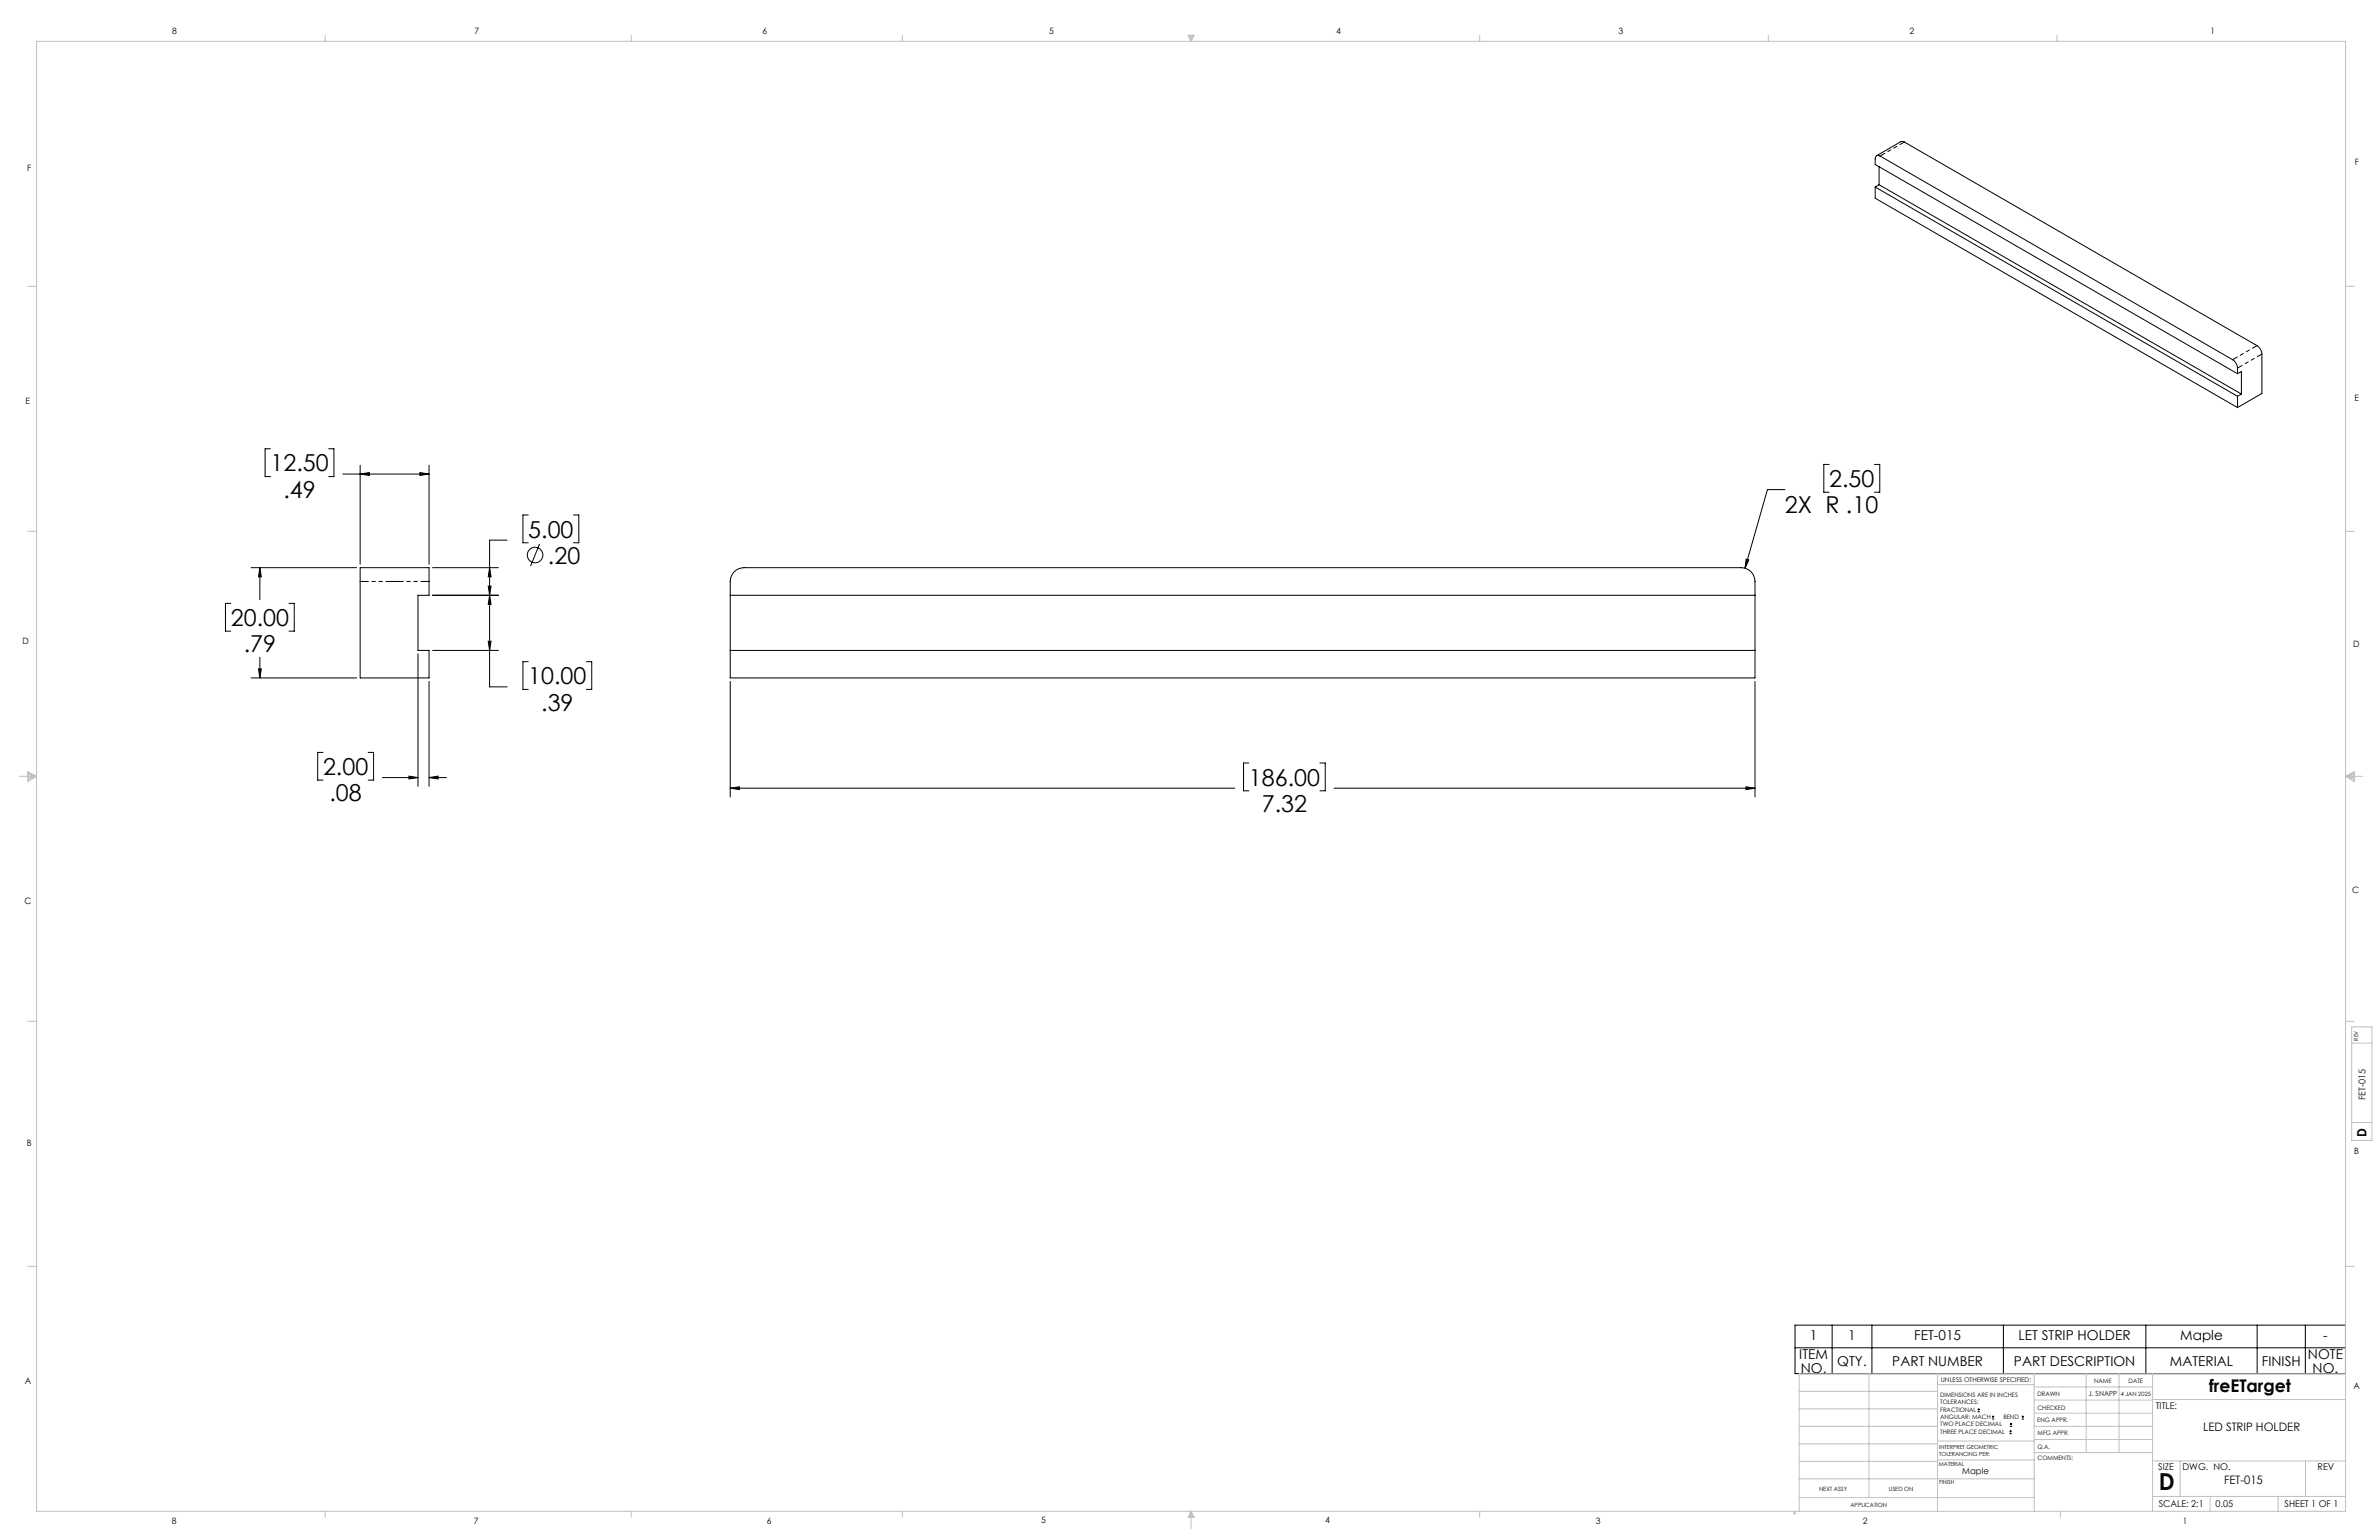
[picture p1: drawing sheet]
<svg xmlns="http://www.w3.org/2000/svg" width="864mm" height="559mm" viewBox="0 0 864 559" stroke-linecap="round" stroke-linejoin="round" font-family="sans-serif">
<defs><g id="words">
<g font-size="8.5">
<text x="98.2" y="171.1">12.50</text>
<text x="664" y="176.7">2.50</text>
<text x="102.9" y="180.6">.49</text>
<text x="648" y="186.1">2X R .10</text>
<text x="191.8" y="195.1">5.00</text>
<text x="198.9" y="204.6">.20</text>
<text x="83.8" y="227.2">20.00</text>
<text x="88.5" y="236.7">.79</text>
<text x="191.8" y="248.3">10.00</text>
<text x="196.5" y="257.8">.39</text>
<text x="117.3" y="281.2">2.00</text>
<text x="453.4" y="285.1">186.00</text>
<text x="119.6" y="290.7">.08</text>
<text x="458.1" y="294.6">7.32</text>
<text x="783.7" y="540.7">D</text>
</g>
<text font-size="6.3" x="801.9" y="505">freETarget</text>
<g font-size="4.9">
<text x="657" y="486.3">1</text>
<text x="670.9" y="486.3">1</text>
<text x="694.9" y="486.3">FET-015</text>
<text x="732.8" y="486.3">LET STRIP HOLDER</text>
<text x="791.4" y="486.3">Maple</text>
<text x="843.4" y="486.3">-</text>
<text x="653.2" y="493.1">ITEM</text>
<text x="667" y="495.6">QTY.</text>
<text x="686.9" y="495.6">PART NUMBER</text>
<text x="731.1" y="495.6">PART DESCRIPTION</text>
<text x="787.7" y="495.6">MATERIAL</text>
<text x="821.1" y="495.6">FINISH</text>
<text x="837.8" y="493.1">NOTE</text>
<text x="653.7" y="498.1">NO.</text>
<text x="839.5" y="498.1">NO.</text>
</g>
<text font-size="4.7" x="859" y="412.4" transform="rotate(-90 859 412.4)">D</text>
<g font-size="4.2">
<text x="799.8" y="519.3">LED STRIP HOLDER</text>
<text x="807.3" y="538.6">FET-015</text>
</g>
<g font-size="3.4">
<text x="858.7" y="399.1" transform="rotate(-90 858.7 399.1)">FET-015</text>
<text x="782.6" y="511.2">TITLE:</text>
<text x="783.5" y="533.3">SIZE</text>
<text x="792.3" y="533.3">DWG. NO.</text>
<text x="841.3" y="533.4">REV</text>
<text x="783.6" y="546.8">SCALE: 2:1</text>
<text x="804.3" y="546.8">0.05</text>
<text x="829.3" y="546.8">SHEET 1 OF 1</text>
</g>
<g font-size="3.2">
<text x="62.5" y="12.4">8</text>
<text x="172.3" y="12.3">7</text>
<text x="276.8" y="12.4">6</text>
<text x="380.9" y="12.4">5</text>
<text x="485" y="12.3">4</text>
<text x="587.5" y="12.4">3</text>
<text x="693.2" y="12.4">2</text>
<text x="802.4" y="12.4">1</text>
<text x="854.9" y="59.8">F</text>
<text x="9.9" y="62">F</text>
<text x="9.3" y="146.5">E</text>
<text x="854.7" y="145.5">E</text>
<text x="8.2" y="233.6">D</text>
<text x="854.3" y="234.9">D</text>
<text x="8.9" y="328.1">C</text>
<text x="853.9" y="324.1">C</text>
<text x="9.7" y="415.8">B</text>
<text x="854.6" y="418.6">B</text>
<text x="9" y="502">A</text>
<text x="854.3" y="503.9">A</text>
<text x="712.3" y="534.9">Maple</text>
<text x="62.3" y="552.9">8</text>
<text x="172" y="552.9">7</text>
<text x="278.3" y="552.9">6</text>
<text x="377.9" y="552.8">5</text>
<text x="481" y="552.8">4</text>
<text x="579.3" y="552.8">3</text>
<text x="676.2" y="552.9">2</text>
<text x="792.4" y="552.8">1</text>
</g>
<text font-size="2.5" x="758.2" y="506.5">J. SNAPP</text>
<text font-size="2.4" x="704.5" y="501.3">UNLESS OTHERWISE SPECIFIED:</text>
<g font-size="2.2">
<text x="760.2" y="501.8">NAME</text>
<text x="772.7" y="501.8">DATE</text>
<text x="704.3" y="506.9">DIMENSIONS ARE IN INCHES</text>
<text x="704.3" y="509.6">TOLERANCES:</text>
<text x="739.6" y="506.6">DRAWN</text>
<text x="704.3" y="512.2">FRACTIONAL</text>
<text x="704.3" y="514.9">ANGULAR: MACH</text>
<text x="727.2" y="514.9">BEND</text>
<text x="739.6" y="511.5">CHECKED</text>
<text x="704.3" y="517.5">TWO PLACE DECIMAL</text>
<text x="704.3" y="520.2">THREE PLACE DECIMAL</text>
<text x="739.6" y="516.1">ENG APPR.</text>
<text x="739.7" y="520.9">MFG APPR.</text>
<text x="739.6" y="525.6">Q.A.</text>
<text x="739.7" y="529.8">COMMENTS:</text>
</g>
<g font-size="2.1">
<text x="769.8" y="506.5">4 JAN 2025</text>
<text x="660.3" y="540.9">NEXT ASSY</text>
<text x="685.6" y="540.9">USED ON</text>
<text x="671.7" y="546.7">APPLICATION</text>
</g>
<g font-size="2">
<text x="856" y="377.7" transform="rotate(-90 856 377.7)">REV</text>
<text x="704" y="525.8">INTERPRET GEOMETRIC</text>
<text x="703.9" y="531.8">MATERIAL</text>
<text x="704" y="528.3">TOLERANCING PER:</text>
<text x="703.9" y="538.7">FINISH</text>
</g>
</g></defs>
<g fill="none" stroke="#000" stroke-width=".36">
<path d="M681 56.7l.5-.3 1 .2 128 73.9a3.9 3.9 0 0 1 1.7 3.1v2l-131.5-75.9v-2.1zM681.2 56.5l8.9-5.1h.9l128.3 74a3.9 3.9 0 0 1 1.8 3.1v14.3l-8.9 5.1M680.7 67.9v4l131.5 76M680.7 67.9l131.5 75.9M682.1 67l131.5 76M682.1 60.5v6.5M682.1 67l-1.4 .9M812.2 135.6l1.4-.8v8.2M812.2 143.8v4.1M813.6 143l-1.4 .8M98.2 162.8h-2v10.1h2M119.3 162.8h1.9v10.1h-1.9"/>
<path d="M124.4 172h31.4M130.7 168.8v35.9M130.7 172l3.4-.5v1zM152.4 171.5l3.4 .5-3.4 .5zM155.8 168.8v35.9M647.9 177.7h-6.3l-8.2 28.5M664 168.5h-1.9v10.1h1.9M680.4 168.5h2v10.1h-2M184.1 196h-6.4v53.2h6.4M191.8 186.9h-2v10.1h2M195.9 197.4l-3.3 8M208.2 186.9h1.9v10.1h-1.9"/>
<path d="M83.8 218.9h-2v10.1h2M91.2 206h38.3M94.3 206v11.6M94.3 206l.6 3.3h-1.1zM104.9 218.9h1.9v10.1h-1.9M130.7 206h25.1v10h-4.1v20h4.1v10h-25.1zM157 206h23.9M157 216h23.9M177.2 212.7h1.1l-.6 3.3zM177.7 206l.6 3.3h-1.1zM177.7 216l.6 3.3h-1.1zM265.1 216h372"/>
<path d="M266.6 207.5a5 5 0 0 1 3.5-1.5h362a5 5 0 0 1 5 5v35h-372v-35a5 5 0 0 1 1.5-3.5zM633.9 202.9l1 .3-1.5 3zM94.3 238.5v7.5M151.7 237.3v48M157 236h23.9M177.2 232.7h1.1l-.6 3.3zM265.1 236h372M91.2 246h38.3M93.8 242.7h1.1l-.6 3.3zM155.8 247.3v38M191.8 240.1h-2v10.1h2M212.9 240.1h1.9v10.1h-1.9"/>
<path d="M265.1 247.3v41.9M637.1 247.3v41.9M117.3 273h-2v10.1h2M133.7 273h1.9v10.1h-1.9M453.4 276.9h-2v10h2M479.1 276.9h2v10h-2M138.8 282.2h12.9M148.4 281.6l3.3 .6-3.3 .4zM155.8 282.2h6.3M155.8 282.2l3.2-.6v1zM265.1 286h183.1M265.1 286l3.3-.5v1z"/>
<path d="M484.3 286h152.8M633.8 285.5l3.3 .5-3.3 .5zM651.6 480.8h199.8v17.6h-199.8zM651.6 489.1h199.8M665.1 480.8v17.6M679.5 480.8v17.6M727.3 480.8v17.6M779 480.8v17.6M819.4 480.8v17.6M836.9 480.8v17.6M717.9 512.3h.8M717.9 511.4h.8"/>
<path d="M718.3 511v.8M723.1 514.9h.8M723.1 514.1h.8M723.5 513.6v.9M729.4 519.4h.9M729.6 517.6h.8M729.6 516.7h.8M729.9 518.9v.9M730 516.3v.8M733.9 514.9h.8M733.9 514.1h.8M734.3 513.6v.9"/>
<path d="M729.4 520.2h.9"/>
<circle cx="194.2" cy="201.4" r="2.82"/>
</g>
<g fill="none" stroke="#c0c0c0" stroke-width=".36">
<path d="M13.3 15h838.2v533.4h-838.2zM118 12.8v2.2M229.2 12.8v2.2M327.6 12.8v2.2M431.3 12.8h2.2l-1.1 2.2zM431.5 12.8l.9 2.2M432 12.8l.4 2.2M432.7 12.8l-.3 2.2M433 12.8l-.6 2.2M537.1 12.8v2.2M641.9 12.8v2.2M746.7 12.8v2.2"/>
<path d="M10.1 103.9h3.2M851.5 103.9h3.1M10.1 192.8h3.2M851.5 192.8h3.1M7.1 281.7h6.2M10.1 280l3.2 1.7-3.2 1.9zM10.1 280.5l3.2 1.2M10.1 281.1l3.2 .6M13.3 281.7l-3.2 1.2M13.3 281.7l-3.2 .5M851.5 281.7h6.1M851.5 281.7l3.1 .5"/>
<path d="M851.5 281.7l3.1 1.2M851.5 281.7l3.1-1.7v3.6zM854.6 281.1l-3.1 .6M854.6 280.5l-3.1 1.2M10.1 370.6h3.2M851.5 370.6h3.1M853.7 372.6h7.3v41.2h-7.3zM853.7 378.5h7.3M853.7 407.3h7.3M10.1 459.5h3.2M851.5 459.5h3.1M678.5 498.5v44.9"/>
<path d="M703.3 498.5v49.9M738.4 498.5v49.9M757.3 498.5v28.6M769.2 498.5v28.6M781.4 498.5v49.9M851.5 498.5h-198.4v49.9M653.1 517.6h50.2M653.1 511.2h50.2M653.1 504.9h50.2M703.3 502.4h35.1M738.4 512.8h43M738.4 508h43"/>
<path d="M738.4 503.3h43M738.4 517.6h43M781.4 507.8h70.1M653.1 536.6h85.3M653.1 530.3h50.2M653.1 523.9h50.2M703.3 529.8h35.1M703.3 522.9h35.1M738.4 527.1h43M738.4 522.3h43M781.4 530.1h70.1M791.4 530.1v12.9"/>
<path d="M836.9 530.1v12.9M118 548.4v2.1M229.2 548.4v2.1M327.6 548.4v2.1M432.4 548.4v6.3M432.4 548.4l1.1 2.2h-2.2zM432.4 548.4l.6 2.2M432.4 548.4l-.9 2.2M432.4 548.4l-.4 2.2M432.4 548.4l.3 2.2M537.1 548.4v2.1M651.4 548.4l.4 .9h-.7z"/>
<path d="M653.1 543.4h85.3M748 548.4v2.1M781.4 543h70.1M802.3 543v5.4M827 543v5.4"/>
</g>
<path d="M265.1 286l3.3-.5v1zM633.8 285.5l3.3 .5-3.3 .5zM633.9 202.9l-.5 3.3 1.5-3zM94.3 206l.6 3.3h-1.1zM93.8 242.7h1.1l-.6 3.3zM130.7 172l3.4-.5v1zM152.4 171.5l3.4 .5-3.4 .5zM177.7 206l.6 3.3h-1.1zM177.2 212.7h1.1l-.6 3.3zM177.7 216l.6 3.3h-1.1zM177.2 232.7h1.1l-.6 3.3zM148.4 281.6l3.3 .6-3.3 .4zM155.8 282.2l3.2-.6v1z" fill="#000"/>
<path d="M155.8 211h-25" fill="none" stroke="#000" stroke-width=".36" stroke-dasharray="6.3 1.3 1.3 1.3 1.3 1.3" stroke-dashoffset="3.4"/>
<path d="M691.3 51.5l-8.8 5.1M810.5 130.5l8.8-5.1M821.1 128.5l-8.8 5.1" fill="none" stroke="#000" stroke-width=".36" stroke-dasharray="6.3 1.3 1.3 1.3 1.3 1.3" stroke-dashoffset="4.4"/>
<use href="#words"/>
</svg>
